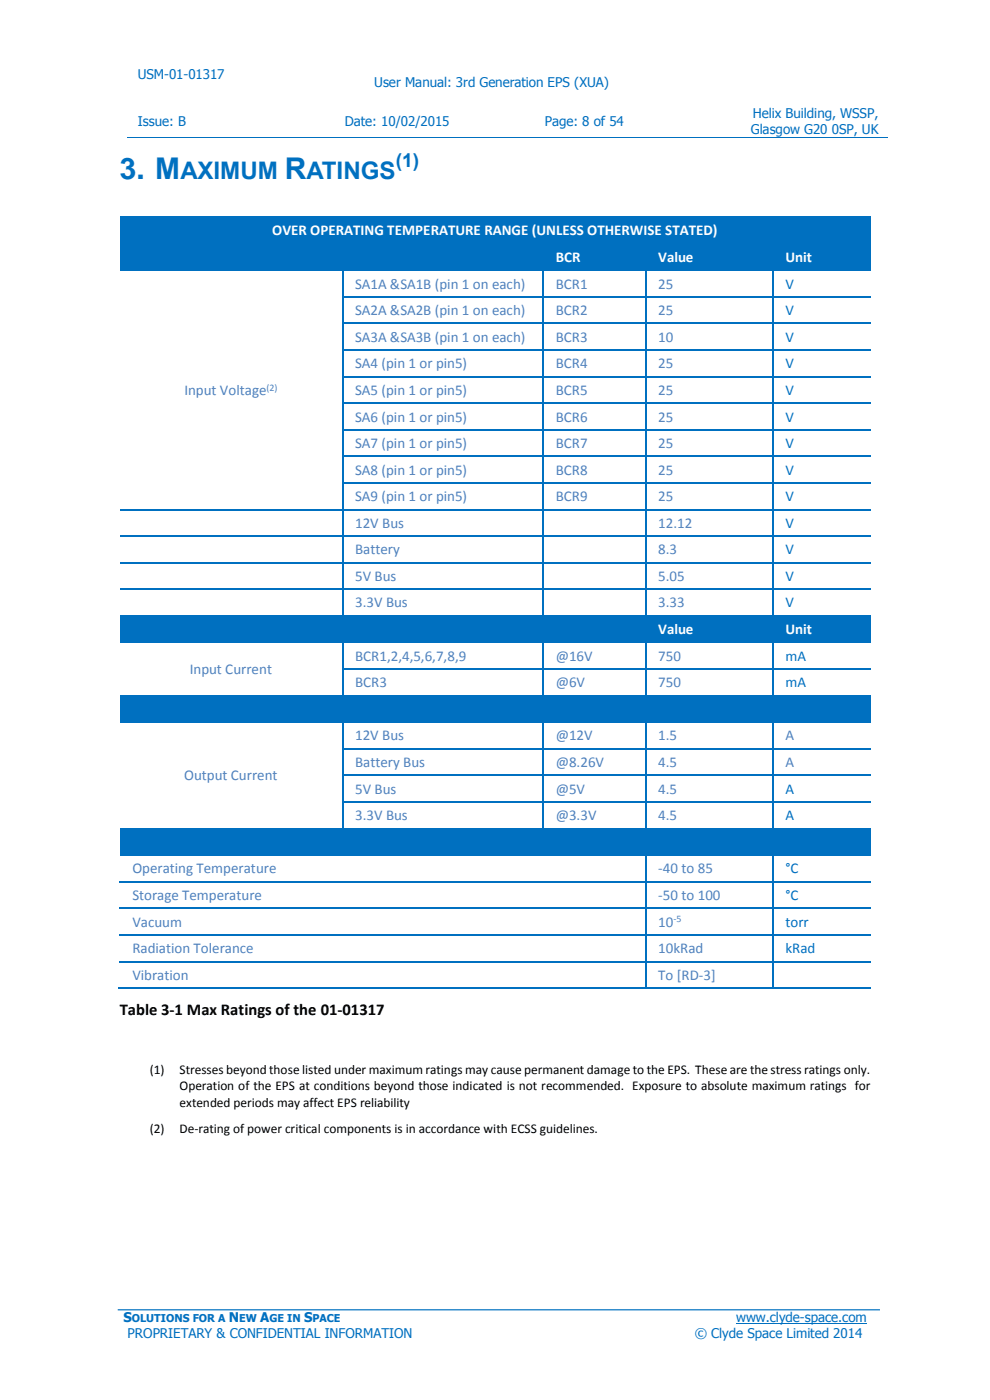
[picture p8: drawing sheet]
<svg xmlns="http://www.w3.org/2000/svg" width="210mm" height="297mm" viewBox="0 0 210 297" stroke-linecap="round" stroke-linejoin="round" font-family="sans-serif">
<defs><g id="words">
<g font-size="6.3" fill="#0070c0">
<text x="25.4" y="38">3. M</text>
<text x="60.4" y="38">R</text>
</g>
<g font-size="5.1" fill="#0070c0">
<text x="38.3" y="38">AXIMUM</text>
<text x="65" y="38">ATINGS</text>
</g>
<text font-size="4.1" fill="#0070c0" x="84" y="35.5">(1)</text>
<text font-size="3.5" x="25.4" y="215.3">Table 3-1 Max Ratings of the 01-01317</text>
<g font-size="3.2" fill="#fff">
<text x="57.7" y="49.9">OVER OPERATING TEMPERATURE RANGE (UNLESS OTHERWISE STATED)</text>
<text x="117.9" y="55.5">BCR</text>
<text x="139.6" y="55.5">Value</text>
<text x="166.6" y="55.5">Unit</text>
<text x="139.6" y="134.5">Value</text>
<text x="166.6" y="134.5">Unit</text>
</g>
<g font-size="3.2" fill="#4f81bd">
<text x="75.3" y="61.2">SA1A &amp;SA1B (pin 1 on each)</text>
<text x="117.9" y="61.2">BCR1</text>
<text x="139.6" y="61.2">25</text>
<text x="75.3" y="66.9">SA2A &amp;SA2B (pin 1 on each)</text>
<text x="117.9" y="66.9">BCR2</text>
<text x="139.6" y="66.9">25</text>
<text x="75.3" y="72.5">SA3A &amp;SA3B (pin 1 on each)</text>
<text x="117.9" y="72.5">BCR3</text>
<text x="139.6" y="72.5">10</text>
<text x="39.1" y="83.7">Input Voltage</text>
<text x="75.3" y="78.1">SA4 (pin 1 or pin5)</text>
<text x="75.3" y="83.7">SA5 (pin 1 or pin5)</text>
<text x="117.9" y="78.1">BCR4</text>
<text x="117.9" y="83.7">BCR5</text>
<text x="139.6" y="78.1">25</text>
<text x="139.6" y="83.7">25</text>
<text x="75.3" y="89.4">SA6 (pin 1 or pin5)</text>
<text x="117.9" y="89.4">BCR6</text>
<text x="139.6" y="89.4">25</text>
<text x="75.3" y="95.1">SA7 (pin 1 or pin5)</text>
<text x="117.9" y="95.1">BCR7</text>
<text x="139.6" y="95.1">25</text>
<text x="75.3" y="100.7">SA8 (pin 1 or pin5)</text>
<text x="117.9" y="100.7">BCR8</text>
<text x="139.6" y="100.7">25</text>
<text x="75.3" y="106.3">SA9 (pin 1 or pin5)</text>
<text x="117.9" y="106.3">BCR9</text>
<text x="139.6" y="106.3">25</text>
<text x="75.3" y="112">12V Bus</text>
<text x="139.6" y="112">12.12</text>
<text x="75.3" y="117.6">Battery</text>
<text x="139.6" y="117.6">8.3</text>
<text x="75.3" y="123.2">5V Bus</text>
<text x="139.6" y="123.2">5.05</text>
<text x="75.3" y="128.9">3.3V Bus</text>
<text x="139.6" y="128.9">3.33</text>
<text x="40.3" y="143">Input Current</text>
<text x="75.3" y="140.2">BCR1,2,4,5,6,7,8,9</text>
<text x="117.9" y="140.2">@16V</text>
<text x="139.6" y="140.2">750</text>
<text x="75.3" y="145.8">BCR3</text>
<text x="117.9" y="145.8">@6V</text>
<text x="139.6" y="145.8">750</text>
<text x="75.3" y="157.1">12V Bus</text>
<text x="117.9" y="157.1">@12V</text>
<text x="139.6" y="157.1">1.5</text>
<text x="166.6" y="157.1">A</text>
<text x="39.1" y="165.5">Output Current</text>
<text x="75.3" y="162.8">Battery Bus</text>
<text x="117.9" y="162.8">@8.26V</text>
<text x="139.6" y="162.8">4.5</text>
<text x="166.6" y="162.8">A</text>
<text x="75.3" y="168.4">5V Bus</text>
<text x="117.9" y="168.4">@5V</text>
<text x="139.6" y="168.4">4.5</text>
<text x="75.3" y="174">3.3V Bus</text>
<text x="117.9" y="174">@3.3V</text>
<text x="139.6" y="174">4.5</text>
<text x="28.1" y="185.3">Operating Temperature</text>
<text x="139.6" y="185.3">-40 to 85</text>
<text x="28.1" y="190.9">Storage Temperature</text>
<text x="139.6" y="190.9">-50 to 100</text>
<text x="28.1" y="196.6">Vacuum</text>
<text x="139.6" y="196.6">10</text>
<text x="28.1" y="202.2">Radiation Tolerance</text>
<text x="139.6" y="202.2">10kRad</text>
<text x="28.1" y="207.8">Vibration</text>
<text x="139.6" y="207.8">To [RD-3]</text>
</g>
<g font-size="3.2" fill="#0070c0">
<text x="166.6" y="61.2">V</text>
<text x="166.6" y="66.9">V</text>
<text x="166.6" y="72.5">V</text>
<text x="166.6" y="78.1">V</text>
<text x="166.6" y="83.7">V</text>
<text x="166.6" y="89.4">V</text>
<text x="166.6" y="95.1">V</text>
<text x="166.6" y="100.7">V</text>
<text x="166.6" y="106.3">V</text>
<text x="166.6" y="112">V</text>
<text x="166.6" y="117.6">V</text>
<text x="166.6" y="123.2">V</text>
<text x="166.6" y="128.9">V</text>
<text x="166.6" y="140.2">mA</text>
<text x="166.6" y="145.8">mA</text>
<text x="166.6" y="168.4">A</text>
<text x="166.6" y="174">A</text>
<text x="166.6" y="185.3">°C</text>
<text x="166.6" y="190.9">°C</text>
<text x="166.6" y="196.6">torr</text>
<text x="166.6" y="202.2">kRad</text>
</g>
<g font-size="2.8" fill="#0070c0">
<text x="29.2" y="16.7">USM-01-01317</text>
<text x="79.4" y="18.5">User Manual: 3rd Generation EPS (XUA)</text>
<text x="29.2" y="26.7">Issue: B</text>
<text x="73.2" y="26.7">Date: 10/02/2015</text>
<text x="115.6" y="26.7">Page: 8 of 54</text>
<text x="159.3" y="28.4">Glasgow G20 0SP, UK</text>
<text x="159.7" y="25">Helix Building, WSSP,</text>
<text x="26.2" y="280.5">S</text>
<text x="48.6" y="280.5">N</text>
<text x="55.2" y="280.5">A</text>
<text x="64.5" y="280.5">S</text>
<text x="156.2" y="280.5">www.clyde-space.com</text>
<text x="27.1" y="283.9">PROPRIETARY &amp; CONFIDENTIAL INFORMATION</text>
<text x="147.4" y="283.9">© Clyde Space Limited 2014</text>
</g>
<g font-size="2.8">
<text x="31.8" y="227.9">(1)</text>
<text x="38.1" y="227.9">Stresses beyond those listed under maximum ratings may cause permanent damage to the EPS. These are the stress ratings only.</text>
<text x="38.1" y="231.3">Operation of the EPS at conditions beyond those indicated is not recommended. Exposure to absolute maximum ratings for</text>
<text x="38.1" y="234.8">extended periods may affect EPS reliability</text>
<text x="31.8" y="240.3">(2)</text>
<text x="38.1" y="240.3">De-rating of power critical components is in accordance with ECSS guidelines.</text>
</g>
<g font-size="2.3" fill="#0070c0">
<text x="27.9" y="280.5">OLUTIONS FOR A</text>
<text x="50.8" y="280.5">EW</text>
<text x="57.2" y="280.5">GE IN</text>
<text x="66.3" y="280.5">PACE</text>
</g>
<g font-size="2.1" fill="#4f81bd">
<text x="56.5" y="82.9">(2)</text>
<text x="142.9" y="195.7">-5</text>
</g>
</g></defs>
<path d="M27.1 29.1h36.4" fill="none" stroke="#0070c0" stroke-width=".21"/>
<path d="M63.3 29h.1v.2h-.1z" fill-rule="evenodd" fill="#0070c0"/>
<path d="M63.4 29.1h41.6" fill="none" stroke="#0070c0" stroke-width=".21"/>
<path d="M104.8 29h.1v.2h-.1z" fill-rule="evenodd" fill="#0070c0"/>
<path d="M104.9 29.1h38" fill="none" stroke="#0070c0" stroke-width=".21"/>
<path d="M142.6 29h.2v.2h-.2z" fill-rule="evenodd" fill="#0070c0"/>
<path d="M142.8 29.1h45.4M156.2 280.9h27.7" fill="none" stroke="#0070c0" stroke-width=".21"/>
<path d="M25 277.9h161.7" fill="none" stroke="#0070c0" stroke-width=".25"/>
<g fill="#0070c0">
<path d="M25.4 46.2h159.2v5.3h-159.2z" fill-rule="evenodd"/>
<path d="M27.3 46.2h155.4v5.3h-155.4z" fill-rule="evenodd"/>
</g>
<path d="M25.4 46.1h159.2" fill="none" stroke="#0070c0" stroke-width=".34"/>
<g fill="#0070c0">
<path d="M25.4 51.9h47.1v5.3h-47.1z" fill-rule="evenodd"/>
<path d="M27.3 51.9h43.5v5.3h-43.5z" fill-rule="evenodd"/>
<path d="M72.8 51.9h42.2v5.3h-42.2z" fill-rule="evenodd"/>
<path d="M74.6 51.9h38.7v5.3h-38.7z" fill-rule="evenodd"/>
<path d="M115.4 51.9h21.4v5.3h-21.4z" fill-rule="evenodd"/>
<path d="M117.1 51.9h18v5.3h-18z" fill-rule="evenodd"/>
<path d="M137.2 51.9h26.6v5.3h-26.6z" fill-rule="evenodd"/>
<path d="M138.9 51.9h23.1v5.3h-23.1z" fill-rule="evenodd"/>
<path d="M164.1 51.9h20.6v5.3h-20.6z" fill-rule="evenodd"/>
<path d="M165.9 51.9h16.8v5.3h-16.8z" fill-rule="evenodd"/>
</g>
<path d="M25.4 51.7h47.1" fill="none" stroke="#0070c0" stroke-width=".34"/>
<path d="M72.5 51.5h.3v.4h-.3z" fill-rule="evenodd" fill="#0070c0"/>
<path d="M72.8 51.7h42.2" fill="none" stroke="#0070c0" stroke-width=".34"/>
<path d="M115 51.5h.4v.4h-.4z" fill-rule="evenodd" fill="#0070c0"/>
<path d="M115.4 51.7h21.4" fill="none" stroke="#0070c0" stroke-width=".34"/>
<path d="M136.8 51.5h.3v.4h-.3z" fill-rule="evenodd" fill="#0070c0"/>
<path d="M137.1 51.7h26.7" fill="none" stroke="#0070c0" stroke-width=".34"/>
<path d="M163.8 51.5h.3v.4h-.3z" fill-rule="evenodd" fill="#0070c0"/>
<path d="M25.4 57.3h47.1M72.7 51.9v5.3M115.2 51.9v5.3M137 51.9v5.3M163.9 51.9v5.3M164.1 51.7h20.6" fill="none" stroke="#0070c0" stroke-width=".34"/>
<path d="M72.5 57.2h.3v.3h-.3z" fill-rule="evenodd" fill="#0070c0"/>
<path d="M72.8 57.3h42.2" fill="none" stroke="#0070c0" stroke-width=".34"/>
<path d="M115 57.2h.4v.3h-.4z" fill-rule="evenodd" fill="#0070c0"/>
<path d="M115.4 57.3h21.4" fill="none" stroke="#0070c0" stroke-width=".34"/>
<path d="M136.8 57.2h.3v.3h-.3z" fill-rule="evenodd" fill="#0070c0"/>
<path d="M137.1 57.3h26.7" fill="none" stroke="#0070c0" stroke-width=".34"/>
<path d="M163.8 57.2h.3v.3h-.3z" fill-rule="evenodd" fill="#0070c0"/>
<path d="M72.7 57.5v5.3M115.2 57.5v5.3M137 57.5v5.3M163.9 57.5v5.3M164.1 57.3h20.6" fill="none" stroke="#0070c0" stroke-width=".34"/>
<path d="M72.5 62.8h.3v.3h-.3z" fill-rule="evenodd" fill="#0070c0"/>
<path d="M72.8 63h42.2" fill="none" stroke="#0070c0" stroke-width=".34"/>
<path d="M115 62.8h.4v.3h-.4z" fill-rule="evenodd" fill="#0070c0"/>
<path d="M115.4 63h21.4" fill="none" stroke="#0070c0" stroke-width=".34"/>
<path d="M136.8 62.8h.3v.3h-.3z" fill-rule="evenodd" fill="#0070c0"/>
<path d="M137.1 63h26.7" fill="none" stroke="#0070c0" stroke-width=".34"/>
<path d="M163.8 62.8h.3v.3h-.3z" fill-rule="evenodd" fill="#0070c0"/>
<path d="M72.7 63.1v5.4M115.2 63.1v5.4M137 63.1v5.4M163.9 63.1v5.4M164.1 63h20.6" fill="none" stroke="#0070c0" stroke-width=".34"/>
<path d="M72.5 68.5h.3v.3h-.3z" fill-rule="evenodd" fill="#0070c0"/>
<path d="M72.8 68.6h42.2" fill="none" stroke="#0070c0" stroke-width=".34"/>
<path d="M115 68.5h.4v.3h-.4z" fill-rule="evenodd" fill="#0070c0"/>
<path d="M115.4 68.6h21.4" fill="none" stroke="#0070c0" stroke-width=".34"/>
<path d="M136.8 68.5h.3v.3h-.3z" fill-rule="evenodd" fill="#0070c0"/>
<path d="M137.1 68.6h26.7" fill="none" stroke="#0070c0" stroke-width=".34"/>
<path d="M163.8 68.5h.3v.3h-.3z" fill-rule="evenodd" fill="#0070c0"/>
<path d="M72.7 68.8v5.3M115.2 68.8v5.3M137 68.8v5.3M163.9 68.8v5.3M164.1 68.6h20.6" fill="none" stroke="#0070c0" stroke-width=".34"/>
<path d="M72.5 74.1h.3v.3h-.3z" fill-rule="evenodd" fill="#0070c0"/>
<path d="M72.8 74.3h42.2" fill="none" stroke="#0070c0" stroke-width=".34"/>
<path d="M115 74.1h.4v.3h-.4z" fill-rule="evenodd" fill="#0070c0"/>
<path d="M115.4 74.3h21.4" fill="none" stroke="#0070c0" stroke-width=".34"/>
<path d="M136.8 74.1h.3v.3h-.3z" fill-rule="evenodd" fill="#0070c0"/>
<path d="M137.1 74.3h26.7" fill="none" stroke="#0070c0" stroke-width=".34"/>
<path d="M163.8 74.1h.3v.3h-.3z" fill-rule="evenodd" fill="#0070c0"/>
<path d="M72.7 74.4v5.3M115.2 74.4v5.3M137 74.4v5.3M163.9 74.4v5.3M164.1 74.3h20.6" fill="none" stroke="#0070c0" stroke-width=".34"/>
<path d="M72.5 79.7h.3v.4h-.3z" fill-rule="evenodd" fill="#0070c0"/>
<path d="M72.8 79.9h42.2" fill="none" stroke="#0070c0" stroke-width=".34"/>
<path d="M115 79.7h.4v.4h-.4z" fill-rule="evenodd" fill="#0070c0"/>
<path d="M115.4 79.9h21.4" fill="none" stroke="#0070c0" stroke-width=".34"/>
<path d="M136.8 79.7h.3v.4h-.3z" fill-rule="evenodd" fill="#0070c0"/>
<path d="M137.1 79.9h26.7" fill="none" stroke="#0070c0" stroke-width=".34"/>
<path d="M163.8 79.7h.3v.4h-.3z" fill-rule="evenodd" fill="#0070c0"/>
<path d="M164.1 79.9h20.6M72.7 80.1v5.3M115.2 80.1v5.3M137 80.1v5.3M163.9 80.1v5.3" fill="none" stroke="#0070c0" stroke-width=".34"/>
<path d="M72.5 85.4h.3v.3h-.3z" fill-rule="evenodd" fill="#0070c0"/>
<path d="M72.8 85.5h42.2" fill="none" stroke="#0070c0" stroke-width=".34"/>
<path d="M115 85.4h.4v.3h-.4z" fill-rule="evenodd" fill="#0070c0"/>
<path d="M115.4 85.5h21.4" fill="none" stroke="#0070c0" stroke-width=".34"/>
<path d="M136.8 85.4h.3v.3h-.3z" fill-rule="evenodd" fill="#0070c0"/>
<path d="M137.1 85.5h26.7" fill="none" stroke="#0070c0" stroke-width=".34"/>
<path d="M163.8 85.4h.3v.3h-.3z" fill-rule="evenodd" fill="#0070c0"/>
<path d="M72.7 85.7v5.3M115.2 85.7v5.3M137 85.7v5.3M163.9 85.7v5.3M164.1 85.5h20.6" fill="none" stroke="#0070c0" stroke-width=".34"/>
<path d="M72.5 91h.3v.4h-.3z" fill-rule="evenodd" fill="#0070c0"/>
<path d="M72.8 91.2h42.2" fill="none" stroke="#0070c0" stroke-width=".34"/>
<path d="M115 91h.4v.4h-.4z" fill-rule="evenodd" fill="#0070c0"/>
<path d="M115.4 91.2h21.4" fill="none" stroke="#0070c0" stroke-width=".34"/>
<path d="M136.8 91h.3v.4h-.3z" fill-rule="evenodd" fill="#0070c0"/>
<path d="M137.1 91.2h26.7" fill="none" stroke="#0070c0" stroke-width=".34"/>
<path d="M163.8 91h.3v.4h-.3z" fill-rule="evenodd" fill="#0070c0"/>
<path d="M72.7 91.4v5.3M115.2 91.4v5.3M137 91.4v5.3M163.9 91.4v5.3M164.1 91.2h20.6" fill="none" stroke="#0070c0" stroke-width=".34"/>
<path d="M72.5 96.7h.3v.3h-.3z" fill-rule="evenodd" fill="#0070c0"/>
<path d="M72.8 96.8h42.2" fill="none" stroke="#0070c0" stroke-width=".34"/>
<path d="M115 96.7h.4v.3h-.4z" fill-rule="evenodd" fill="#0070c0"/>
<path d="M115.4 96.8h21.4" fill="none" stroke="#0070c0" stroke-width=".34"/>
<path d="M136.8 96.7h.3v.3h-.3z" fill-rule="evenodd" fill="#0070c0"/>
<path d="M137.1 96.8h26.7" fill="none" stroke="#0070c0" stroke-width=".34"/>
<path d="M163.8 96.7h.3v.3h-.3z" fill-rule="evenodd" fill="#0070c0"/>
<path d="M72.7 97v5.3M115.2 97v5.3M137 97v5.3M163.9 97v5.3M164.1 96.8h20.6" fill="none" stroke="#0070c0" stroke-width=".34"/>
<path d="M72.5 102.3h.3v.3h-.3z" fill-rule="evenodd" fill="#0070c0"/>
<path d="M72.8 102.5h42.2" fill="none" stroke="#0070c0" stroke-width=".34"/>
<path d="M115 102.3h.4v.3h-.4z" fill-rule="evenodd" fill="#0070c0"/>
<path d="M115.4 102.5h21.4" fill="none" stroke="#0070c0" stroke-width=".34"/>
<path d="M136.8 102.3h.3v.3h-.3z" fill-rule="evenodd" fill="#0070c0"/>
<path d="M137.1 102.5h26.7" fill="none" stroke="#0070c0" stroke-width=".34"/>
<path d="M163.8 102.3h.3v.3h-.3z" fill-rule="evenodd" fill="#0070c0"/>
<path d="M25.4 108.1h47.1M72.7 102.6v5.3M115.2 102.6v5.3M137 102.6v5.3M163.9 102.6v5.3M164.1 102.5h20.6" fill="none" stroke="#0070c0" stroke-width=".34"/>
<path d="M72.5 107.9h.3v.4h-.3z" fill-rule="evenodd" fill="#0070c0"/>
<path d="M72.8 108.1h42.2" fill="none" stroke="#0070c0" stroke-width=".34"/>
<path d="M115 107.9h.4v.4h-.4z" fill-rule="evenodd" fill="#0070c0"/>
<path d="M115.4 108.1h21.4" fill="none" stroke="#0070c0" stroke-width=".34"/>
<path d="M136.8 107.9h.3v.4h-.3z" fill-rule="evenodd" fill="#0070c0"/>
<path d="M137.1 108.1h26.7" fill="none" stroke="#0070c0" stroke-width=".34"/>
<path d="M163.8 107.9h.3v.4h-.3z" fill-rule="evenodd" fill="#0070c0"/>
<path d="M25.4 113.7h47.1M72.7 108.3v5.3M115.2 108.3v5.3M137 108.3v5.3M163.9 108.3v5.3M164.1 108.1h20.6" fill="none" stroke="#0070c0" stroke-width=".34"/>
<path d="M72.5 113.6h.3v.3h-.3z" fill-rule="evenodd" fill="#0070c0"/>
<path d="M72.8 113.7h42.2" fill="none" stroke="#0070c0" stroke-width=".34"/>
<path d="M115 113.6h.4v.3h-.4z" fill-rule="evenodd" fill="#0070c0"/>
<path d="M115.4 113.7h21.4" fill="none" stroke="#0070c0" stroke-width=".34"/>
<path d="M136.8 113.6h.3v.3h-.3z" fill-rule="evenodd" fill="#0070c0"/>
<path d="M137.1 113.7h26.7" fill="none" stroke="#0070c0" stroke-width=".34"/>
<path d="M163.8 113.6h.3v.3h-.3z" fill-rule="evenodd" fill="#0070c0"/>
<path d="M25.4 119.4h47.1M72.7 113.9v5.3M115.2 113.9v5.3M137 113.9v5.3M163.9 113.9v5.3M164.1 113.7h20.6" fill="none" stroke="#0070c0" stroke-width=".34"/>
<path d="M72.5 119.2h.3v.4h-.3z" fill-rule="evenodd" fill="#0070c0"/>
<path d="M72.8 119.4h42.2" fill="none" stroke="#0070c0" stroke-width=".34"/>
<path d="M115 119.2h.4v.4h-.4z" fill-rule="evenodd" fill="#0070c0"/>
<path d="M115.4 119.4h21.4" fill="none" stroke="#0070c0" stroke-width=".34"/>
<path d="M136.8 119.2h.3v.4h-.3z" fill-rule="evenodd" fill="#0070c0"/>
<path d="M137.1 119.4h26.7" fill="none" stroke="#0070c0" stroke-width=".34"/>
<path d="M163.8 119.2h.3v.4h-.3z" fill-rule="evenodd" fill="#0070c0"/>
<path d="M72.7 119.6v5.3M115.2 119.6v5.3M137 119.6v5.3M163.9 119.6v5.3M164.1 119.4h20.6M25.4 125h47.1" fill="none" stroke="#0070c0" stroke-width=".34"/>
<path d="M72.5 124.9h.3v.3h-.3z" fill-rule="evenodd" fill="#0070c0"/>
<path d="M72.8 125h42.2" fill="none" stroke="#0070c0" stroke-width=".34"/>
<path d="M115 124.9h.4v.3h-.4z" fill-rule="evenodd" fill="#0070c0"/>
<path d="M115.4 125h21.4" fill="none" stroke="#0070c0" stroke-width=".34"/>
<path d="M136.8 124.9h.3v.3h-.3z" fill-rule="evenodd" fill="#0070c0"/>
<path d="M137.1 125h26.7" fill="none" stroke="#0070c0" stroke-width=".34"/>
<path d="M163.8 124.9h.3v.3h-.3z" fill-rule="evenodd" fill="#0070c0"/>
<path d="M72.7 125.2v5.3M115.2 125.2v5.3M137 125.2v5.3M163.9 125.2v5.3M164.1 125h20.6" fill="none" stroke="#0070c0" stroke-width=".34"/>
<g fill="#0070c0">
<path d="M25.4 130.8h47.1v5.3h-47.1z" fill-rule="evenodd"/>
<path d="M27.3 130.8h43.5v5.3h-43.5z" fill-rule="evenodd"/>
<path d="M72.8 130.8h42.2v5.3h-42.2z" fill-rule="evenodd"/>
<path d="M74.6 130.8h38.7v5.3h-38.7z" fill-rule="evenodd"/>
<path d="M115.4 130.8h21.4v5.3h-21.4z" fill-rule="evenodd"/>
<path d="M117.1 130.8h18v5.3h-18z" fill-rule="evenodd"/>
<path d="M137.2 130.8h26.6v5.3h-26.6z" fill-rule="evenodd"/>
<path d="M138.9 130.8h23.1v5.3h-23.1z" fill-rule="evenodd"/>
<path d="M164.1 130.8h20.6v5.3h-20.6z" fill-rule="evenodd"/>
<path d="M165.9 130.8h16.8v5.3h-16.8z" fill-rule="evenodd"/>
</g>
<path d="M25.4 130.7h47.1" fill="none" stroke="#0070c0" stroke-width=".34"/>
<path d="M72.5 130.5h.3v.3h-.3z" fill-rule="evenodd" fill="#0070c0"/>
<path d="M72.8 130.7h42.2" fill="none" stroke="#0070c0" stroke-width=".34"/>
<path d="M115 130.5h.4v.3h-.4z" fill-rule="evenodd" fill="#0070c0"/>
<path d="M115.4 130.7h21.4" fill="none" stroke="#0070c0" stroke-width=".34"/>
<path d="M136.8 130.5h.3v.3h-.3z" fill-rule="evenodd" fill="#0070c0"/>
<path d="M137.1 130.7h26.7" fill="none" stroke="#0070c0" stroke-width=".34"/>
<path d="M163.8 130.5h.3v.3h-.3z" fill-rule="evenodd" fill="#0070c0"/>
<path d="M25.4 136.3h47.1M72.7 130.8v5.3M115.2 130.8v5.3M137 130.8v5.3M163.9 130.8v5.3M164.1 130.7h20.6" fill="none" stroke="#0070c0" stroke-width=".34"/>
<path d="M72.5 136.1h.3v.4h-.3z" fill-rule="evenodd" fill="#0070c0"/>
<path d="M72.8 136.3h42.2" fill="none" stroke="#0070c0" stroke-width=".34"/>
<path d="M115 136.1h.4v.4h-.4z" fill-rule="evenodd" fill="#0070c0"/>
<path d="M115.4 136.3h21.4" fill="none" stroke="#0070c0" stroke-width=".34"/>
<path d="M136.8 136.1h.3v.4h-.3z" fill-rule="evenodd" fill="#0070c0"/>
<path d="M137.1 136.3h26.7" fill="none" stroke="#0070c0" stroke-width=".34"/>
<path d="M163.8 136.1h.3v.4h-.3z" fill-rule="evenodd" fill="#0070c0"/>
<path d="M72.7 136.5v5.3M115.2 136.5v5.3M137 136.5v5.3M163.9 136.5v5.3M164.1 136.3h20.6" fill="none" stroke="#0070c0" stroke-width=".34"/>
<path d="M72.5 141.8h.3v.3h-.3z" fill-rule="evenodd" fill="#0070c0"/>
<path d="M72.8 142h42.2" fill="none" stroke="#0070c0" stroke-width=".34"/>
<path d="M115 141.8h.4v.3h-.4z" fill-rule="evenodd" fill="#0070c0"/>
<path d="M115.4 142h21.4" fill="none" stroke="#0070c0" stroke-width=".34"/>
<path d="M136.8 141.8h.3v.3h-.3z" fill-rule="evenodd" fill="#0070c0"/>
<path d="M137.1 142h26.7" fill="none" stroke="#0070c0" stroke-width=".34"/>
<path d="M163.8 141.8h.3v.3h-.3z" fill-rule="evenodd" fill="#0070c0"/>
<path d="M72.7 142.1v5.3M115.2 142.1v5.3M137 142.1v5.3M163.9 142.1v5.3M164.1 142h20.6" fill="none" stroke="#0070c0" stroke-width=".34"/>
<g fill="#0070c0">
<path d="M25.4 147.8h47.1v5.3h-47.1z" fill-rule="evenodd"/>
<path d="M27.3 147.8h43.5v5.3h-43.5z" fill-rule="evenodd"/>
<path d="M72.8 147.8h42.2v5.3h-42.2z" fill-rule="evenodd"/>
<path d="M74.6 147.8h38.7v5.3h-38.7z" fill-rule="evenodd"/>
<path d="M115.4 147.8h21.4v5.3h-21.4z" fill-rule="evenodd"/>
<path d="M117.1 147.8h18v5.3h-18z" fill-rule="evenodd"/>
<path d="M137.2 147.8h26.6v5.3h-26.6z" fill-rule="evenodd"/>
<path d="M138.9 147.8h23.1v5.3h-23.1z" fill-rule="evenodd"/>
<path d="M164.1 147.8h20.6v5.3h-20.6z" fill-rule="evenodd"/>
<path d="M165.9 147.8h16.8v5.3h-16.8z" fill-rule="evenodd"/>
</g>
<path d="M25.4 147.6h47.1" fill="none" stroke="#0070c0" stroke-width=".34"/>
<path d="M72.5 147.4h.3v.4h-.3z" fill-rule="evenodd" fill="#0070c0"/>
<path d="M72.8 147.6h42.2" fill="none" stroke="#0070c0" stroke-width=".34"/>
<path d="M115 147.4h.4v.4h-.4z" fill-rule="evenodd" fill="#0070c0"/>
<path d="M115.4 147.6h21.4" fill="none" stroke="#0070c0" stroke-width=".34"/>
<path d="M136.8 147.4h.3v.4h-.3z" fill-rule="evenodd" fill="#0070c0"/>
<path d="M137.1 147.6h26.7" fill="none" stroke="#0070c0" stroke-width=".34"/>
<path d="M163.8 147.4h.3v.4h-.3z" fill-rule="evenodd" fill="#0070c0"/>
<path d="M25.4 153.2h47.1M72.7 147.8v5.3M115.2 147.8v5.3M137 147.8v5.3M163.9 147.8v5.3M164.1 147.6h20.6" fill="none" stroke="#0070c0" stroke-width=".34"/>
<path d="M72.5 153.1h.3v.3h-.3z" fill-rule="evenodd" fill="#0070c0"/>
<path d="M72.8 153.2h42.2" fill="none" stroke="#0070c0" stroke-width=".34"/>
<path d="M115 153.1h.4v.3h-.4z" fill-rule="evenodd" fill="#0070c0"/>
<path d="M115.4 153.2h21.4" fill="none" stroke="#0070c0" stroke-width=".34"/>
<path d="M136.8 153.1h.3v.3h-.3z" fill-rule="evenodd" fill="#0070c0"/>
<path d="M137.1 153.2h26.7" fill="none" stroke="#0070c0" stroke-width=".34"/>
<path d="M163.8 153.1h.3v.3h-.3z" fill-rule="evenodd" fill="#0070c0"/>
<path d="M72.7 153.4v5.3M115.2 153.4v5.3M137 153.4v5.3M163.9 153.4v5.3M164.1 153.2h20.6" fill="none" stroke="#0070c0" stroke-width=".34"/>
<path d="M72.5 158.7h.3v.3h-.3z" fill-rule="evenodd" fill="#0070c0"/>
<path d="M72.8 158.9h42.2" fill="none" stroke="#0070c0" stroke-width=".34"/>
<path d="M115 158.7h.4v.3h-.4z" fill-rule="evenodd" fill="#0070c0"/>
<path d="M115.4 158.9h21.4" fill="none" stroke="#0070c0" stroke-width=".34"/>
<path d="M136.8 158.7h.3v.3h-.3z" fill-rule="evenodd" fill="#0070c0"/>
<path d="M137.1 158.9h26.7" fill="none" stroke="#0070c0" stroke-width=".34"/>
<path d="M163.8 158.7h.3v.3h-.3z" fill-rule="evenodd" fill="#0070c0"/>
<path d="M72.7 159v5.3M115.2 159v5.3M137 159v5.3M163.9 159v5.3M164.1 158.9h20.6" fill="none" stroke="#0070c0" stroke-width=".34"/>
<path d="M72.5 164.3h.3v.4h-.3z" fill-rule="evenodd" fill="#0070c0"/>
<path d="M72.8 164.5h42.2" fill="none" stroke="#0070c0" stroke-width=".34"/>
<path d="M115 164.3h.4v.4h-.4z" fill-rule="evenodd" fill="#0070c0"/>
<path d="M115.4 164.5h21.4" fill="none" stroke="#0070c0" stroke-width=".34"/>
<path d="M136.8 164.3h.3v.4h-.3z" fill-rule="evenodd" fill="#0070c0"/>
<path d="M137.1 164.5h26.7" fill="none" stroke="#0070c0" stroke-width=".34"/>
<path d="M163.8 164.3h.3v.4h-.3z" fill-rule="evenodd" fill="#0070c0"/>
<path d="M72.7 164.7v5.3M115.2 164.7v5.3M137 164.7v5.3M163.9 164.7v5.3M164.1 164.5h20.6" fill="none" stroke="#0070c0" stroke-width=".34"/>
<path d="M72.5 170h.3v.3h-.3z" fill-rule="evenodd" fill="#0070c0"/>
<path d="M72.8 170.2h42.2" fill="none" stroke="#0070c0" stroke-width=".34"/>
<path d="M115 170h.4v.3h-.4z" fill-rule="evenodd" fill="#0070c0"/>
<path d="M115.4 170.2h21.4" fill="none" stroke="#0070c0" stroke-width=".34"/>
<path d="M136.8 170h.3v.3h-.3z" fill-rule="evenodd" fill="#0070c0"/>
<path d="M137.1 170.2h26.7" fill="none" stroke="#0070c0" stroke-width=".34"/>
<path d="M163.8 170h.3v.3h-.3z" fill-rule="evenodd" fill="#0070c0"/>
<path d="M72.7 170.3v5.3M115.2 170.3v5.3M137 170.3v5.3M163.9 170.3v5.3M164.1 170.2h20.6" fill="none" stroke="#0070c0" stroke-width=".34"/>
<g fill="#0070c0">
<path d="M25.4 176h47.1v5.3h-47.1z" fill-rule="evenodd"/>
<path d="M27.3 176h43.5v5.3h-43.5z" fill-rule="evenodd"/>
<path d="M72.8 176h42.2v5.3h-42.2z" fill-rule="evenodd"/>
<path d="M74.6 176h38.7v5.3h-38.7z" fill-rule="evenodd"/>
<path d="M115.4 176h21.4v5.3h-21.4z" fill-rule="evenodd"/>
<path d="M117.1 176h18v5.3h-18z" fill-rule="evenodd"/>
<path d="M137.2 176h26.6v5.3h-26.6z" fill-rule="evenodd"/>
<path d="M138.9 176h23.1v5.3h-23.1z" fill-rule="evenodd"/>
<path d="M164.1 176h20.6v5.3h-20.6z" fill-rule="evenodd"/>
<path d="M165.9 176h16.8v5.3h-16.8z" fill-rule="evenodd"/>
</g>
<path d="M25.4 175.8h47.1" fill="none" stroke="#0070c0" stroke-width=".34"/>
<path d="M72.5 175.6h.3v.4h-.3z" fill-rule="evenodd" fill="#0070c0"/>
<path d="M72.8 175.8h42.2" fill="none" stroke="#0070c0" stroke-width=".34"/>
<path d="M115 175.6h.4v.4h-.4z" fill-rule="evenodd" fill="#0070c0"/>
<path d="M115.4 175.8h21.4" fill="none" stroke="#0070c0" stroke-width=".34"/>
<path d="M136.8 175.6h.3v.4h-.3z" fill-rule="evenodd" fill="#0070c0"/>
<path d="M137.1 175.8h26.7" fill="none" stroke="#0070c0" stroke-width=".34"/>
<path d="M163.8 175.6h.3v.4h-.3z" fill-rule="evenodd" fill="#0070c0"/>
<path d="M72.7 176v5.3M115.2 176v5.3M137 176v5.3M163.9 176v5.3M164.1 175.8h20.6M25.4 181.4h47.1" fill="none" stroke="#0070c0" stroke-width=".34"/>
<path d="M72.5 181.3h.3v.3h-.3z" fill-rule="evenodd" fill="#0070c0"/>
<path d="M72.8 181.4h42.2" fill="none" stroke="#0070c0" stroke-width=".34"/>
<path d="M115 181.3h.4v.3h-.4z" fill-rule="evenodd" fill="#0070c0"/>
<path d="M115.4 181.4h21.4" fill="none" stroke="#0070c0" stroke-width=".34"/>
<path d="M136.8 181.3h.3v.3h-.3z" fill-rule="evenodd" fill="#0070c0"/>
<path d="M137.1 181.4h26.7" fill="none" stroke="#0070c0" stroke-width=".34"/>
<path d="M163.8 181.3h.3v.3h-.3z" fill-rule="evenodd" fill="#0070c0"/>
<path d="M25.4 187.1h111.4M137 181.6v5.3M163.9 181.6v5.3M164.1 181.4h20.6" fill="none" stroke="#0070c0" stroke-width=".34"/>
<path d="M136.8 186.9h.3v.3h-.3z" fill-rule="evenodd" fill="#0070c0"/>
<path d="M137.1 187.1h26.7" fill="none" stroke="#0070c0" stroke-width=".34"/>
<path d="M163.8 186.9h.3v.3h-.3z" fill-rule="evenodd" fill="#0070c0"/>
<path d="M25.4 192.7h111.4M137 187.2v5.4M163.9 187.2v5.4M164.1 187.1h20.6" fill="none" stroke="#0070c0" stroke-width=".34"/>
<path d="M136.8 192.6h.3v.3h-.3z" fill-rule="evenodd" fill="#0070c0"/>
<path d="M137.1 192.7h26.7" fill="none" stroke="#0070c0" stroke-width=".34"/>
<path d="M163.8 192.6h.3v.3h-.3z" fill-rule="evenodd" fill="#0070c0"/>
<path d="M25.4 198.4h111.4M137 192.9v5.3M163.9 192.9v5.3M164.1 192.7h20.6" fill="none" stroke="#0070c0" stroke-width=".34"/>
<path d="M136.8 198.2h.3v.3h-.3z" fill-rule="evenodd" fill="#0070c0"/>
<path d="M137.1 198.4h26.7" fill="none" stroke="#0070c0" stroke-width=".34"/>
<path d="M163.8 198.2h.3v.3h-.3z" fill-rule="evenodd" fill="#0070c0"/>
<path d="M137 198.5v5.3M163.9 198.5v5.3M164.1 198.4h20.6M25.4 204h111.4" fill="none" stroke="#0070c0" stroke-width=".34"/>
<path d="M136.8 203.8h.3v.4h-.3z" fill-rule="evenodd" fill="#0070c0"/>
<path d="M137.1 204h26.7" fill="none" stroke="#0070c0" stroke-width=".34"/>
<path d="M163.8 203.8h.3v.4h-.3z" fill-rule="evenodd" fill="#0070c0"/>
<path d="M25.2 209.7h111.6M137 204.2v5.3M164.1 204h20.6" fill="none" stroke="#0070c0" stroke-width=".34"/>
<path d="M136.8 209.5h.3v.3h-.3z" fill-rule="evenodd" fill="#0070c0"/>
<path d="M137.1 209.7h26.7M163.9 204.2v5.3" fill="none" stroke="#0070c0" stroke-width=".34"/>
<path d="M163.8 209.5h.3v.3h-.3z" fill-rule="evenodd" fill="#0070c0"/>
<path d="M164.1 209.7h20.6" fill="none" stroke="#0070c0" stroke-width=".34"/>
<use href="#words"/>
</svg>
